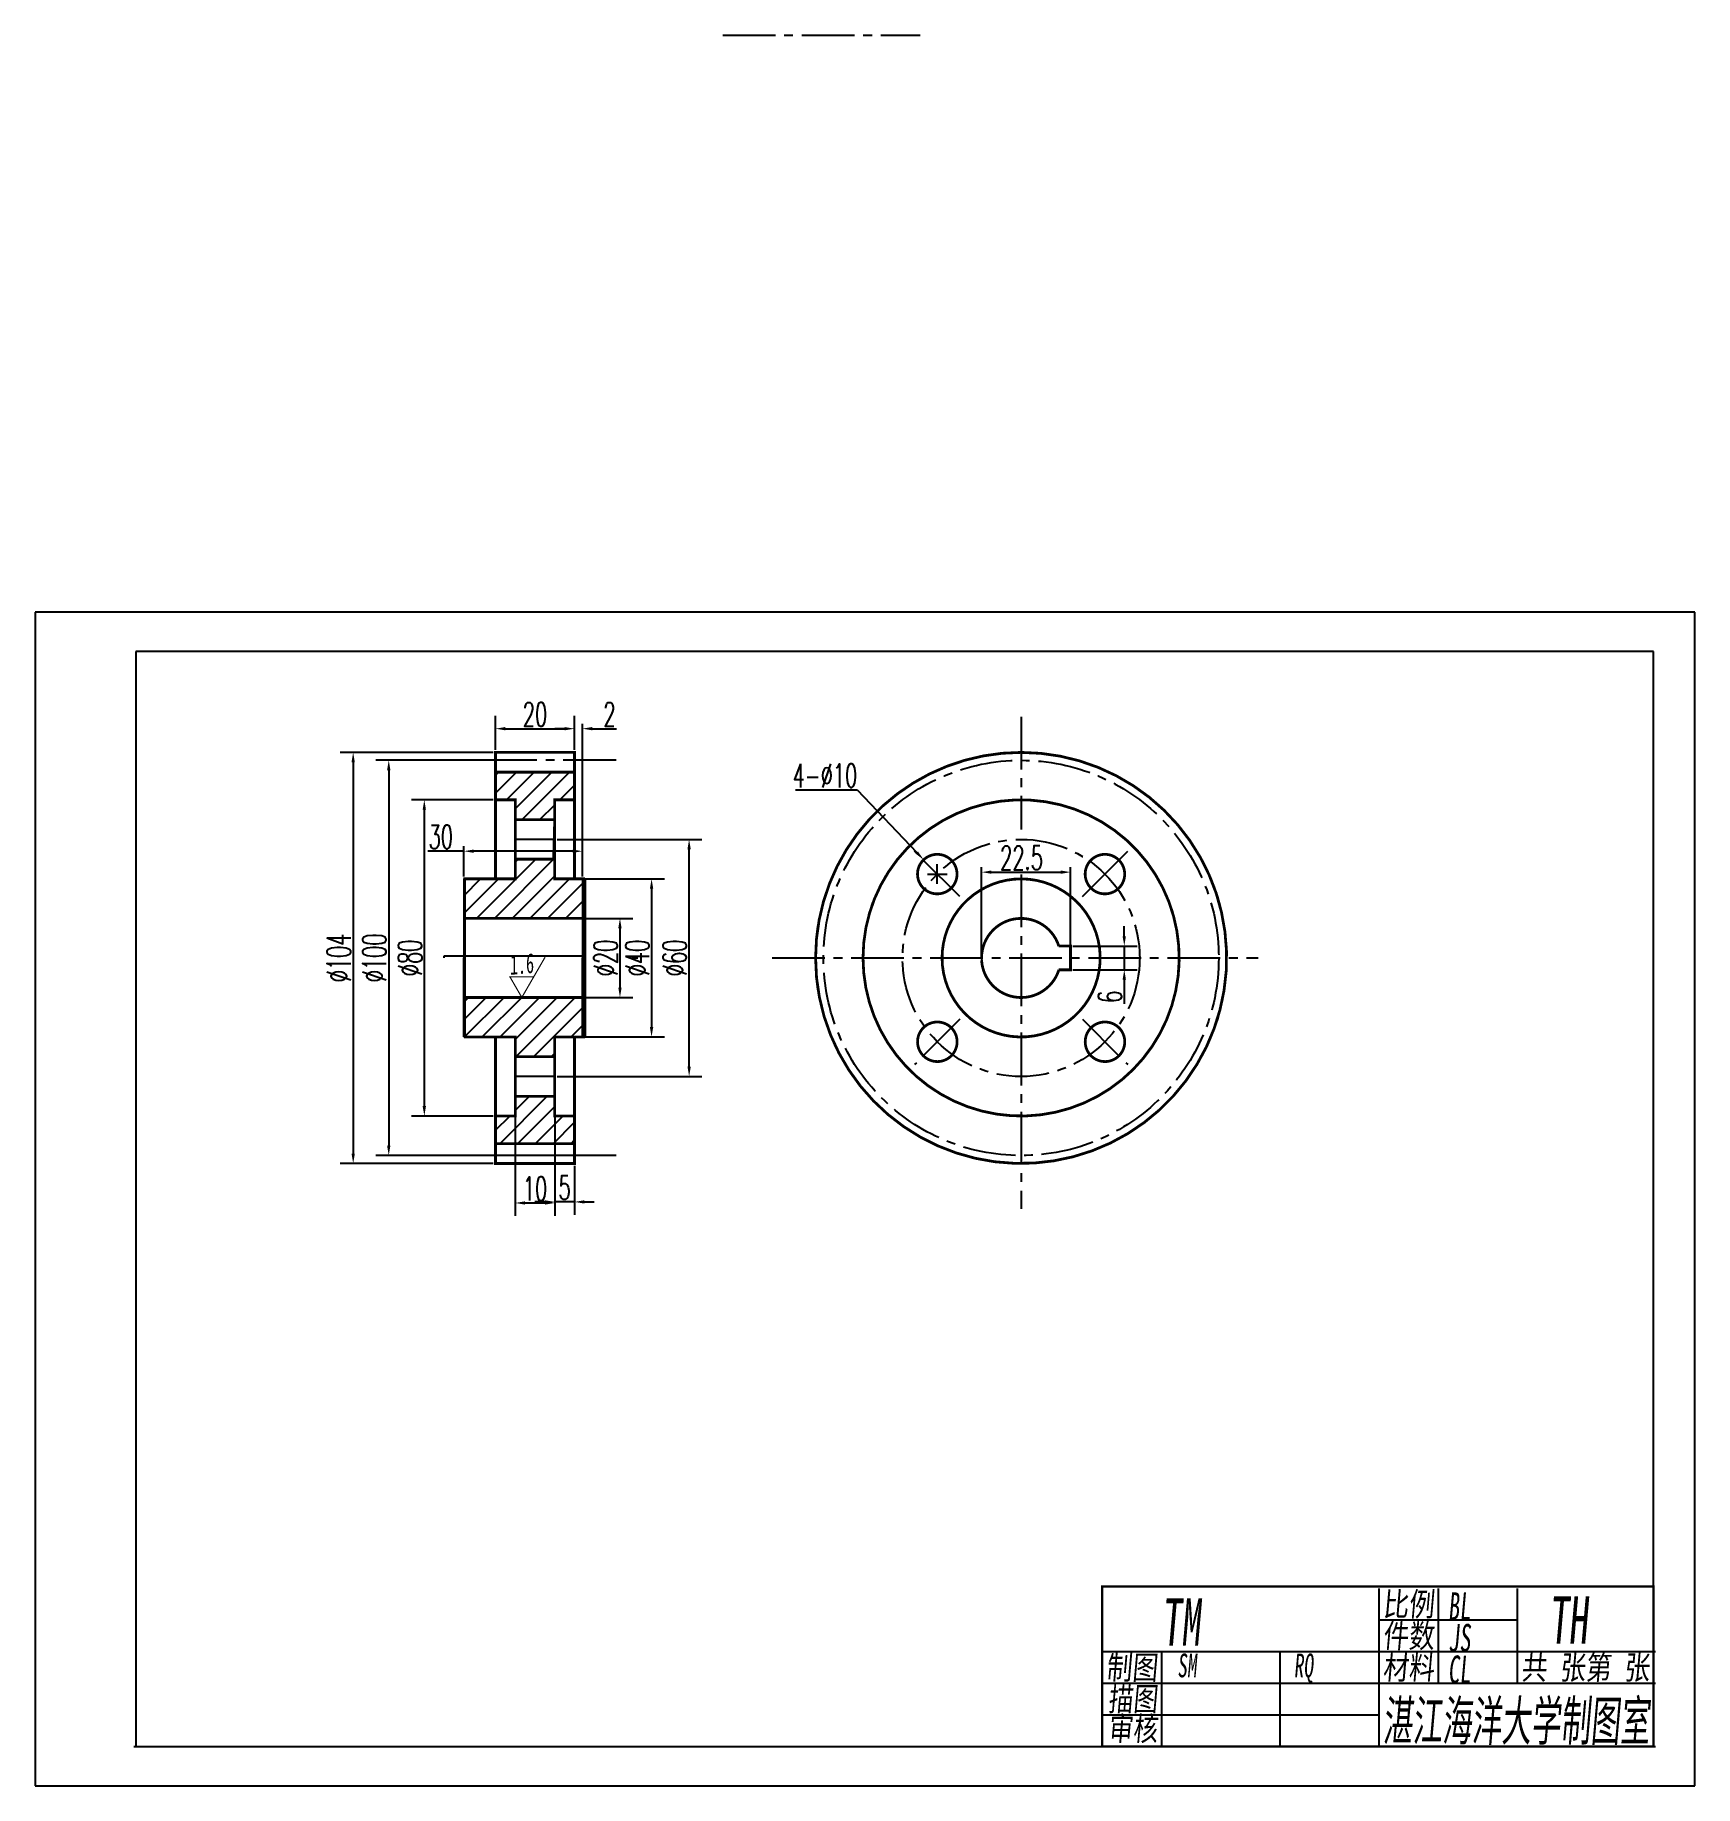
# Model space of a CAD drawing. Extents: x -93 to 1050, y -17 to 1076.
# Drawn here: x 630 to 1050, y 633 to 1076 of the extents above.
import ezdxf
from ezdxf.enums import TextEntityAlignment as Align

# ---------------------------------------------------------------- set-up
doc = ezdxf.new("R2010")
doc.units = 0
doc.header["$LTSCALE"] = 0.7
doc.header["$MEASUREMENT"] = 0
doc.linetypes.add('CENTER2', pattern=[28.575, 19.05, -3.175, 3.175, -3.175])
doc.layers.get('0').update_dxf_attribs({"linetype": 'CONTINUOUS'})
doc.layers.get('Defpoints').update_dxf_attribs({"linetype": 'CONTINUOUS'})
for name, color, linetype in [('中心线', 1, 'CENTER2'), ('图块', 6, 'CONTINUOUS'), ('实体', 7, 'CONTINUOUS'), ('标注', 7, 'CONTINUOUS'), ('粗实线', 7, 'CONTINUOUS')]:
    doc.layers.add(name, color=color, linetype=linetype)
doc.styles.get("Standard").update_dxf_attribs({"font": 'txt.shx', "width": 0.6, "height": 6})
doc.styles.add('TEXT', font='simfang.ttf', dxfattribs={"width": 0.6, "oblique": 5})
doc.dimstyles.new('DIN', dxfattribs={"dimscale": 0, "dimtxt": 6, "dimasz": 2.5, "dimexe": 1.25, "dimexo": 0.625, "dimtad": 1, "dimtoh": 1, "dimdec": 0, "dimdsep": 46, "dimtxsty": 'Standard', "dimcen": -2.5, "dimclrd": 5, "dimclre": 5, "dimclrt": 5, "dimadec": 0, "dimazin": 0, "dimtfac": 1, "dimtdec": 0, "dimtofl": 0, "dimtmove": 0, "dimatfit": 3, "dimfxl": 0, "dimtolj": 1, "dimtzin": 0, "dimarcsym": 0})
doc.dimstyles.get("Standard").update_dxf_attribs({"dimtxt": 6, "dimasz": 2.5, "dimexe": 3.25, "dimexo": 0.625, "dimtad": 1, "dimdec": 0, "dimdsep": 46, "dimtxsty": 'Standard', "dimcen": 2.5, "dimclrd": 5, "dimclre": 5, "dimclrt": 5, "dimadec": 0, "dimazin": 0, "dimtfac": 1, "dimtdec": 0, "dimtmove": 0, "dimatfit": 3, "dimfxl": 0, "dimtolj": 1, "dimtzin": 0, "dimarcsym": 0})

msp = doc.modelspace()

# ---------------------------------------------------------------- texts
at = {"style": 'TEXT', "oblique": 5}
for s, height, width, p, p2 in [('比例', 6, 0.782878, (971, 676), (984, 676)), ('件数', 6, 0.782878, (971, 668), (984, 668)), ('制图', 6, 0.782878, (901, 660), (914, 660)), ('材料', 6, 0.782878, (971, 660), (984, 660)), ('共 张第 张', 6, 0.782878, (1006, 660), (1038.5, 660)), ('描图', 6, 0.752767, (901.5, 652), (914, 652)), ('湛江海洋大学制图室', 10, 0.541992, (971, 644.5), (1038.5, 644.5)), ('审核', 6, 0.752767, (901.5, 644.5), (914, 644.5))]:
    msp.add_text(s, height=height, dxfattribs=dict(at, width=width)).set_placement(p, p2, align=Align.FIT)
at = {"style": 'TEXT', "oblique": 5, "width": 0.6}
for tag, p, s, height in [('TM', (915, 668.5), '轴', 12), ('BL', (987.5, 675), '1:1', 7), ('TH', (1013, 669), '1-01', 12), ('JS', (987.5, 667), '1', 7), ('SM', (919, 660.5), '肖时诚', 6), ('RQ', (948.5, 660.5), '', 6), ('CL', (987.5, 659), 'HT200', 7)]:
    msp.add_attdef(tag, p, s, height=height, dxfattribs=at)

# ---------------------------------------------------------------- blocks, each defined once
blk = doc.blocks.new('*D37')
at = {"layer": 'Defpoints', "color": 0, "ltscale": 0.3}
for p in [(768.5, 852.5), (768.5, 832.5), (778, 832.5)]:
    blk.add_point(p, dxfattribs=at)
at = {"layer": '粗实线', "color": 5, "lineweight": -2, "ltscale": 0.3}
for p, q in [((769.12, 852.5), (781.25, 852.5)), ((778, 850), (778, 835)), ((769.12, 832.5), (781.25, 832.5))]:
    blk.add_line(p, q, dxfattribs=at)
at = {"layer": '粗实线', "color": 5, "ltscale": 0.3}
for points in [[(777.58, 850), (778.42, 850), (778, 852.5)], [(777.58, 835), (778.42, 835), (778, 832.5)]]:
    blk.add_solid(points, dxfattribs=at)
at = {"layer": '粗实线', "color": 5, "ltscale": 0.3, "insert": (774.37, 842.5), "char_height": 6, "attachment_point": 5, "rotation": 90}
blk.add_mtext('\\A1;%%C20', dxfattribs=at)
blk = doc.blocks.new('*D38')
at = {"layer": 'Defpoints', "color": 0, "ltscale": 0.3}
for p in [(892, 845.5), (892, 839.5), (905.6, 839.5)]:
    blk.add_point(p, dxfattribs=at)
at = {"layer": '粗实线', "color": 5, "lineweight": -2, "ltscale": 0.3}
for p, q in [((905.6, 848), (905.6, 850.5)), ((892.62, 845.5), (908.85, 845.5)), ((905.6, 845.5), (905.6, 839.5)), ((892.62, 839.5), (908.85, 839.5)), ((905.6, 837), (905.6, 830.85))]:
    blk.add_line(p, q, dxfattribs=at)
at = {"layer": '粗实线', "color": 5, "ltscale": 0.3}
for points in [[(905.18, 848), (906.02, 848), (905.6, 845.5)], [(905.18, 837), (906.02, 837), (905.6, 839.5)]]:
    blk.add_solid(points, dxfattribs=at)
at = {"layer": '粗实线', "color": 5, "ltscale": 0.3, "insert": (901.98, 832.68), "char_height": 6, "attachment_point": 5, "rotation": 90}
blk.add_mtext('\\A1;6', dxfattribs=at)
blk = doc.blocks.new('*D39')
at = {"layer": 'Defpoints', "color": 0, "ltscale": 0.3}
for p in [(768.5, 862.5), (768.5, 822.5), (786, 822.5)]:
    blk.add_point(p, dxfattribs=at)
at = {"layer": '粗实线', "color": 5, "lineweight": -2, "ltscale": 0.3}
for p, q in [((769.12, 862.5), (789.25, 862.5)), ((786, 860), (786, 825)), ((769.12, 822.5), (789.25, 822.5))]:
    blk.add_line(p, q, dxfattribs=at)
at = {"layer": '粗实线', "color": 5, "ltscale": 0.3}
for points in [[(785.58, 860), (786.42, 860), (786, 862.5)], [(785.58, 825), (786.42, 825), (786, 822.5)]]:
    blk.add_solid(points, dxfattribs=at)
at = {"layer": '粗实线', "color": 5, "ltscale": 0.3, "insert": (782.37, 842.5), "char_height": 6, "attachment_point": 5, "rotation": 90}
blk.add_mtext('\\A1;%%C40', dxfattribs=at)
blk = doc.blocks.new('*D40')
at = {"layer": 'Defpoints', "color": 0, "ltscale": 0.3}
for p in [(761.5, 872.5), (795.5, 872.5), (761.5, 812.5)]:
    blk.add_point(p, dxfattribs=at)
at = {"layer": '粗实线', "color": 5, "lineweight": -2, "ltscale": 0.3}
for p, q in [((762.12, 872.5), (798.75, 872.5)), ((795.5, 815), (795.5, 870)), ((762.12, 812.5), (798.75, 812.5))]:
    blk.add_line(p, q, dxfattribs=at)
at = {"layer": '粗实线', "color": 5, "ltscale": 0.3}
for points in [[(795.08, 870), (795.92, 870), (795.5, 872.5)], [(795.08, 815), (795.92, 815), (795.5, 812.5)]]:
    blk.add_solid(points, dxfattribs=at)
at = {"layer": '粗实线', "color": 5, "ltscale": 0.3, "insert": (791.87, 842.5), "char_height": 6, "attachment_point": 5, "rotation": 90}
blk.add_mtext('\\A1;%%C60', dxfattribs=at)
blk = doc.blocks.new('*D41')
at = {"layer": 'Defpoints', "color": 0, "ltscale": 0.3}
for p in [(746.5, 882.5), (728.5, 802.5), (746.5, 802.5)]:
    blk.add_point(p, dxfattribs=at)
at = {"layer": '粗实线', "color": 5, "lineweight": -2, "ltscale": 0.3}
for p, q in [((745.88, 882.5), (725.25, 882.5)), ((728.5, 880), (728.5, 805)), ((745.88, 802.5), (725.25, 802.5))]:
    blk.add_line(p, q, dxfattribs=at)
at = {"layer": '粗实线', "color": 5, "ltscale": 0.3}
for points in [[(728.08, 880), (728.92, 880), (728.5, 882.5)], [(728.08, 805), (728.92, 805), (728.5, 802.5)]]:
    blk.add_solid(points, dxfattribs=at)
at = {"layer": '粗实线', "color": 5, "ltscale": 0.3, "insert": (724.87, 842.5), "char_height": 6, "attachment_point": 5, "rotation": 90}
blk.add_mtext('\\A1;%%c80', dxfattribs=at)
blk = doc.blocks.new('*D42')
at = {"layer": 'Defpoints', "color": 0, "ltscale": 0.3}
for p in [(746.5, 892.5), (719.5, 792.5), (746.5, 792.5)]:
    blk.add_point(p, dxfattribs=at)
at = {"layer": '粗实线', "color": 5, "lineweight": -2, "ltscale": 0.3}
for p, q in [((745.88, 892.5), (716.25, 892.5)), ((719.5, 890), (719.5, 795)), ((745.88, 792.5), (716.25, 792.5))]:
    blk.add_line(p, q, dxfattribs=at)
at = {"layer": '粗实线', "color": 5, "ltscale": 0.3}
for points in [[(719.08, 890), (719.92, 890), (719.5, 892.5)], [(719.08, 795), (719.92, 795), (719.5, 792.5)]]:
    blk.add_solid(points, dxfattribs=at)
at = {"layer": '粗实线', "color": 5, "ltscale": 0.3, "insert": (715.87, 842.5), "char_height": 6, "attachment_point": 5, "rotation": 90}
blk.add_mtext('\\A1;%%c100', dxfattribs=at)
blk = doc.blocks.new('*D43')
at = {"layer": 'Defpoints', "color": 0, "ltscale": 0.3}
for p in [(746.5, 894.5), (710.5, 790.5), (746.5, 790.5)]:
    blk.add_point(p, dxfattribs=at)
at = {"layer": '粗实线', "color": 5, "lineweight": -2, "ltscale": 0.3}
for p, q in [((745.88, 894.5), (707.25, 894.5)), ((710.5, 892), (710.5, 793)), ((745.88, 790.5), (707.25, 790.5))]:
    blk.add_line(p, q, dxfattribs=at)
at = {"layer": '粗实线', "color": 5, "ltscale": 0.3}
for points in [[(710.08, 892), (710.92, 892), (710.5, 894.5)], [(710.08, 793), (710.92, 793), (710.5, 790.5)]]:
    blk.add_solid(points, dxfattribs=at)
at = {"layer": '粗实线', "color": 5, "ltscale": 0.3, "insert": (706.87, 842.5), "char_height": 6, "attachment_point": 5, "rotation": 90}
blk.add_mtext('\\A1;%%c104', dxfattribs=at)
blk = doc.blocks.new('*D44')
at = {"layer": 'Defpoints', "color": 0, "ltscale": 0.3}
for p in [(766.5, 900.5), (746.5, 894.5), (766.5, 894.5)]:
    blk.add_point(p, dxfattribs=at)
at = {"layer": '粗实线', "color": 5, "lineweight": -2, "ltscale": 0.3}
for p, q in [((746.5, 895.12), (746.5, 903.75)), ((766.5, 895.12), (766.5, 903.75)), ((749, 900.5), (764, 900.5))]:
    blk.add_line(p, q, dxfattribs=at)
at = {"layer": '粗实线', "color": 5, "ltscale": 0.3}
for points in [[(749, 900.92), (749, 900.08), (746.5, 900.5)], [(764, 900.92), (764, 900.08), (766.5, 900.5)]]:
    blk.add_solid(points, dxfattribs=at)
at = {"layer": '粗实线', "color": 5, "ltscale": 0.3, "insert": (756.5, 904.12), "char_height": 6, "attachment_point": 5}
blk.add_mtext('\\A1;20', dxfattribs=at)
blk = doc.blocks.new('*D45')
at = {"layer": 'Defpoints', "color": 0, "ltscale": 0.3}
for p in [(751.5, 807.5), (761.5, 807.5), (761.5, 780.5)]:
    blk.add_point(p, dxfattribs=at)
at = {"layer": '粗实线', "color": 5, "lineweight": -2, "ltscale": 0.3}
for p, q in [((751.5, 806.88), (751.5, 777.25)), ((761.5, 806.88), (761.5, 777.25)), ((754, 780.5), (759, 780.5))]:
    blk.add_line(p, q, dxfattribs=at)
at = {"layer": '粗实线', "color": 5, "ltscale": 0.3}
for points in [[(754, 780.92), (754, 780.08), (751.5, 780.5)], [(759, 780.92), (759, 780.08), (761.5, 780.5)]]:
    blk.add_solid(points, dxfattribs=at)
at = {"layer": '粗实线', "color": 5, "ltscale": 0.3, "insert": (756.5, 784.12), "char_height": 6, "attachment_point": 5}
blk.add_mtext('\\A1;10', dxfattribs=at)
blk = doc.blocks.new('*D46')
at = {"layer": 'Defpoints', "color": 0, "ltscale": 0.3}
for p in [(761.5, 790.5), (766.5, 790.5), (761.5, 780.77)]:
    blk.add_point(p, dxfattribs=at)
at = {"layer": '粗实线', "color": 5, "lineweight": -2, "ltscale": 0.3}
for p, q in [((761.5, 789.88), (761.5, 777.52)), ((766.5, 789.88), (766.5, 777.52)), ((759, 780.77), (756.5, 780.77)), ((766.5, 780.77), (761.5, 780.77)), ((769, 780.77), (771.5, 780.77))]:
    blk.add_line(p, q, dxfattribs=at)
at = {"layer": '粗实线', "color": 5, "ltscale": 0.3}
for points in [[(759, 781.19), (759, 780.35), (761.5, 780.77)], [(769, 781.19), (769, 780.35), (766.5, 780.77)]]:
    blk.add_solid(points, dxfattribs=at)
at = {"layer": '粗实线', "color": 5, "ltscale": 0.3, "insert": (764, 784.4), "char_height": 6, "attachment_point": 5}
blk.add_mtext('\\A1;5', dxfattribs=at)
blk = doc.blocks.new('*D47')
at = {"layer": 'Defpoints', "color": 0, "ltscale": 0.3}
for p in [(738.5, 869.5), (738.5, 862.5), (768.5, 862.5)]:
    blk.add_point(p, dxfattribs=at)
at = {"layer": '实体', "color": 5, "lineweight": -2, "ltscale": 0.3}
for p, q in [((738.5, 869.5), (729.35, 869.5)), ((738.5, 863.12), (738.5, 870.75)), ((766, 869.5), (741, 869.5)), ((768.5, 863.12), (768.5, 870.75))]:
    blk.add_line(p, q, dxfattribs=at)
at = {"layer": '实体', "color": 5, "ltscale": 0.3}
for points in [[(741, 869.92), (741, 869.08), (738.5, 869.5)], [(766, 869.92), (766, 869.08), (768.5, 869.5)]]:
    blk.add_solid(points, dxfattribs=at)
at = {"layer": '实体', "color": 5, "ltscale": 0.3, "insert": (732.67, 873.12), "char_height": 6, "attachment_point": 5}
blk.add_mtext('\\A1;30', dxfattribs=at)
blk = doc.blocks.new('*D48')
at = {"layer": 'Defpoints', "color": 0, "ltscale": 0.3}
for p in [(892, 864.2), (869.5, 842.5), (892, 842.5)]:
    blk.add_point(p, dxfattribs=at)
at = {"layer": '标注', "color": 5, "lineweight": -2, "ltscale": 0.3}
for p, q in [((869.5, 843.12), (869.5, 865.45)), ((872, 864.2), (889.5, 864.2)), ((892, 843.12), (892, 865.45))]:
    blk.add_line(p, q, dxfattribs=at)
at = {"layer": '标注', "color": 5, "ltscale": 0.3}
for points in [[(872, 864.62), (872, 863.78), (869.5, 864.2)], [(889.5, 864.62), (889.5, 863.78), (892, 864.2)]]:
    blk.add_solid(points, dxfattribs=at)
at = {"layer": '标注', "color": 5, "ltscale": 0.3, "insert": (879.6, 867.83), "char_height": 6, "attachment_point": 5}
blk.add_mtext('\\A1;22.5', dxfattribs=at)
blk = doc.blocks.new('*D49')
at = {"layer": 'Defpoints', "color": 0, "ltscale": 0.3}
for p in [(854.84, 867.33), (861.74, 860.09)]:
    blk.add_point(p, dxfattribs=at)
at = {"layer": '标注', "color": 5, "lineweight": -2, "ltscale": 0.3}
for p, q in [((822.38, 885), (838, 885)), ((838, 885), (853.11, 869.14)), ((858.29, 861.21), (858.29, 866.21)), ((855.79, 863.71), (860.79, 863.71))]:
    blk.add_line(p, q, dxfattribs=at)
at = {"layer": '标注', "color": 5, "ltscale": 0.3}
blk.add_solid([(853.41, 869.43), (852.81, 868.86), (854.84, 867.33)], dxfattribs=at)
at = {"layer": '标注', "color": 5, "ltscale": 0.3, "insert": (829.88, 888.63), "char_height": 6, "attachment_point": 5}
blk.add_mtext('\\A1;4-%%C10', dxfattribs=at)
blk = doc.blocks.new('*D50')
at = {"layer": 'Defpoints', "color": 0, "ltscale": 0.3}
for p in [(768.5, 900.5), (766.5, 894.5), (768.5, 862.5)]:
    blk.add_point(p, dxfattribs=at)
at = {"layer": '标注', "color": 5, "lineweight": -2, "ltscale": 0.3}
for p, q in [((764, 900.5), (761.5, 900.5)), ((766.5, 895.12), (766.5, 901.75)), ((768.5, 863.12), (768.5, 901.75)), ((771, 900.5), (777.15, 900.5))]:
    blk.add_line(p, q, dxfattribs=at)
at = {"layer": '标注', "color": 5, "ltscale": 0.3}
for points in [[(764, 900.92), (764, 900.08), (766.5, 900.5)], [(771, 900.92), (771, 900.08), (768.5, 900.5)]]:
    blk.add_solid(points, dxfattribs=at)
at = {"layer": '标注', "color": 5, "ltscale": 0.3, "insert": (775.33, 904.12), "char_height": 6, "attachment_point": 5}
blk.add_mtext('\\A1;2', dxfattribs=at)
blk = doc.blocks.new('RA')
at = {"layer": '图块', "const_width": 0.3}
blk.add_lwpolyline([(5.89, 10.2), (0, 0), (-3, 5.2), (3, 5.2), (-3, 5.2)], dxfattribs=at)
at = {"layer": '图块', "style": 'TEXT', "oblique": 5, "width": 0.6}
blk.add_attdef('RA', (-3, 5.7), '', height=5, rotation=5, dxfattribs=at)

# ---------------------------------------------------------------- dimensions: what is measured, and where the dimension line sits
at = {"layer": '实体', "color": 7, "ltscale": 0.3}
dim = msp.add_linear_dim(base=(738.5, 869.5), p1=(768.5, 862.5), p2=(738.5, 862.5), dimstyle='DIN', override={"dimscale": 1}, dxfattribs=at)
dim.commit()
dim.dimension.update_dxf_attribs({"geometry": '*D47', "text_midpoint": (732.67, 869.5), "dimtype": 160})
at = {"layer": '标注'}
dim = msp.add_linear_dim(base=(768.5, 900.5), p1=(766.5, 894.5), p2=(768.5, 862.5), dimstyle='DIN', override={"dimscale": 1}, dxfattribs=at)
dim.commit()
dim.dimension.update_dxf_attribs({"geometry": '*D50', "text_midpoint": (775.33, 900.5), "dimtype": 160})
dim = msp.add_diameter_dim_2p(p1=(861.74, 860.09), p2=(854.84, 867.33), text='4-%%C10', dimstyle='DIN', override={"dimscale": 1}, dxfattribs=at)
dim.commit()
dim.dimension.update_dxf_attribs({"geometry": '*D49', "text_midpoint": (829.88, 885), "dimtype": 163})
dim = msp.add_linear_dim(base=(892, 864.2), p1=(869.5, 842.5), p2=(892, 842.5), text='22.5', dimstyle='DIN', override={"dimscale": 1}, dxfattribs=at)
dim.commit()
dim.dimension.update_dxf_attribs({"geometry": '*D48', "text_midpoint": (879.6, 864.2), "dimtype": 160})
at = {"layer": '粗实线'}
dim = msp.add_linear_dim(base=(766.5, 900.5), p1=(746.5, 894.5), p2=(766.5, 894.5), dimstyle='Standard', dxfattribs=at)
dim.commit()
dim.dimension.update_dxf_attribs({"geometry": '*D44', "text_midpoint": (756.5, 904.12)})
at = {"layer": '粗实线', "color": 7, "ltscale": 0.3}
for base, p1, p2, text, picture, middle in [((710.5, 790.5), (746.5, 894.5), (746.5, 790.5), '%%c104', '*D43', (706.87, 842.5)), ((719.5, 792.5), (746.5, 892.5), (746.5, 792.5), '%%c100', '*D42', (715.87, 842.5)), ((728.5, 802.5), (746.5, 882.5), (746.5, 802.5), '%%c80', '*D41', (724.87, 842.5))]:
    dim = msp.add_linear_dim(base=base, p1=p1, p2=p2, angle=90, text=text, dimstyle='Standard', dxfattribs=at)
    dim.commit()
    dim.dimension.update_dxf_attribs({"geometry": picture, "text_midpoint": middle})
at = {"layer": '粗实线', "color": 7}
for base, p1, p2, text, picture, middle in [((795.5, 872.5), (761.5, 812.5), (761.5, 872.5), '%%C60', '*D40', (791.87, 842.5)), ((786, 822.5), (768.5, 862.5), (768.5, 822.5), '%%C40', '*D39', (782.37, 842.5)), ((778, 832.5), (768.5, 852.5), (768.5, 832.5), '%%C20', '*D37', (774.37, 842.5))]:
    dim = msp.add_linear_dim(base=base, p1=p1, p2=p2, angle=90, text=text, dimstyle='Standard', dxfattribs=at)
    dim.commit()
    dim.dimension.update_dxf_attribs({"geometry": picture, "text_midpoint": middle})
at = {"layer": '粗实线'}
dim = msp.add_linear_dim(base=(905.6, 839.5), p1=(892, 845.5), p2=(892, 839.5), angle=90, dimstyle='Standard', dxfattribs=at)
dim.commit()
dim.dimension.update_dxf_attribs({"geometry": '*D38', "text_midpoint": (905.6, 832.68), "dimtype": 160})
at = {"layer": '粗实线', "color": 7}
for base, p1, p2, picture, middle in [((761.5, 780.5), (751.5, 807.5), (761.5, 807.5), '*D45', (756.5, 784.12)), ((761.5, 780.77), (766.5, 790.5), (761.5, 790.5), '*D46', (764, 784.4))]:
    dim = msp.add_linear_dim(base=base, p1=p1, p2=p2, dimstyle='Standard', dxfattribs=at)
    dim.commit()
    dim.dimension.update_dxf_attribs({"geometry": picture, "text_midpoint": middle})

# ---------------------------------------------------------------- hatches: boundary and pattern name
at = {"layer": '粗实线'}
h = msp.add_hatch(dxfattribs=at)
h.set_pattern_fill('ANSI31', style=0)
h.set_pattern_definition([(45, (625, 628), (-2.245064, 2.245064), [])])
h.paths.add_polyline_path([(751.5, 882.5), (751.5, 877.5), (761.5, 877.5), (761.5, 882.5), (766.5, 882.5), (766.5, 889.5), (746.5, 889.5), (746.5, 882.5)])
h.paths.add_polyline_path([(768.5, 852.5), (768.5, 862.5), (761.5, 862.5), (761.5, 867.5), (751.5, 867.5), (751.5, 862.5), (738.5, 862.5), (738.5, 852.5)])
h.paths.add_polyline_path([(761.5, 822.5), (768.5, 822.5), (768.5, 832.5), (738.5, 832.5), (738.5, 822.5), (751.5, 822.5), (751.5, 817.5), (761.5, 817.5)])
h.paths.add_polyline_path([(751.5, 802.5), (746.5, 802.5), (746.5, 795.5), (766.5, 795.5), (766.5, 802.5), (761.5, 802.5), (761.5, 807.5), (751.5, 807.5)])

# ---------------------------------------------------------------- linework, layer by layer
for p, q in [((1050, 930), (630, 930)), ((630, 930), (630, 633)), ((1050, 633), (1050, 930)), ((1039.5, 920), (655.5, 920)), ((655.5, 920), (655.5, 643)), ((1039.5, 643), (1039.5, 920)), ((900, 643), (900, 683.5)), ((900, 683.5), (1039, 683.5)), ((970, 683), (970, 643)), ((985, 683), (985, 659)), ((1005, 683), (1005, 659)), ((970, 675), (1005, 675)), ((900, 667), (1040, 667)), ((915, 667), (915, 643)), ((945, 667), (945, 643)), ((900, 659), (1040, 659)), ((900, 651), (970, 651)), ((655, 643), (1040, 643)), ((655.5, 643), (1039.5, 643)), ((655.5, 643), (900, 643)), ((630, 633), (1050, 633))]:
    msp.add_line(p, q)
at = {"const_width": 0.6}
msp.add_lwpolyline([(1039.5, 643), (1039.5, 683.5), (900, 683.5), (900, 643), (1039.5, 643)], dxfattribs=at)
at = {"layer": 'Defpoints', "color": 0, "linetype": 'ByBlock'}
for p in [(768.5, 861.3), (786.5, 822.5)]:
    msp.add_point(p, dxfattribs=at)
at = {"layer": '中心线'}
for p, q in [((804, 1076), (854, 1076)), ((879.5, 903.5), (879.5, 875)), ((777, 892.5), (738.5, 892.5)), ((761.5, 872.5), (751.5, 872.5)), ((864, 858), (852.5, 869.5)), ((906.43, 869.43), (894.93, 857.93)), ((895, 858), (906.5, 869.5)), ((895, 858), (906.5, 869.5)), ((879.5, 863.6), (879.5, 779)), ((781, 842.5), (782.5, 842.5)), ((816.5, 842.5), (939.5, 842.5)), ((864, 827), (852.5, 815.5)), ((895, 827), (906.5, 815.5))]:
    msp.add_line(p, q, dxfattribs=at)
for radius in [50, 30]:
    msp.add_circle((879.5, 842.5), radius, dxfattribs=at)
at = {"layer": '实体', "ltscale": 0.3}
for p, q in [((746.5, 862.5), (746.5, 894.5)), ((746.5, 894.5), (766.5, 894.5)), ((766.5, 894.5), (766.5, 862.5)), ((751.5, 882.5), (746.5, 882.5)), ((746.5, 882.5), (746.5, 862.5)), ((751.5, 862.26), (751.5, 882.5)), ((766.5, 862.5), (769.12, 862.5))]:
    msp.add_line(p, q, dxfattribs=at)
at = {"layer": '实体', "ltscale": 0.3, "const_width": 0.7}
for points in [[(746.5, 882.5), (746.5, 894.5), (766.5, 894.5), (766.5, 889.5), (746.5, 889.5)], [(766.5, 889.5), (766.5, 862.5)], [(753.27, 877.5), (761.5, 877.5), (761.5, 882.5), (766.5, 882.5)], [(751.5, 877.5), (753.27, 877.5)], [(769.12, 862.5), (761.5, 862.5), (761.5, 877.5), (761.23, 867.5), (752.25, 867.5), (751.5, 867.5)], [(738.5, 852.5), (768.5, 852.5)]]:
    msp.add_lwpolyline(points, dxfattribs=at)
for points in [[(827.5, 842.5, 2.414214), (879.5, 894.5, 0.414214), (827.5, 842.5, 1)], [(839.5, 842.5, 0.668179), (907.78, 814.22, 1.496606), (839.5, 842.5, 1)], [(855.06, 867.53, 5.639647), (858.29, 868.71, 0.177316), (855.06, 867.53, 2.731165)], [(897.48, 867.53, 5.639647), (900.71, 868.71, 0.177316), (897.48, 867.53, 2.731165)], [(859.5, 842.5, 2.414214), (879.5, 862.5, 0.414214), (859.5, 842.5, 1)], [(889.04, 839.5), (892, 839.5), (892, 845.5), (889.04, 845.5, 0.858182), (869.5, 842.5, 1)], [(869.5, 841.88, 0.831441), (889.06, 839.49, -0.73227)], [(855.06, 825.1, 5.639647), (858.29, 826.29, 0.177316), (855.06, 825.1, 2.731165)], [(897.48, 825.1, 5.639647), (900.71, 826.29, 0.177316), (897.48, 825.1, 2.731165)]]:
    msp.add_lwpolyline(points, format="xyb", dxfattribs=at)
at = {"layer": '粗实线'}
for p, q in [((766.5, 894.5), (746.5, 894.5)), ((746.5, 894.5), (746.5, 862.5)), ((766.5, 894.5), (766.5, 862.5)), ((877.94, 894.39), (879.5, 894.5)), ((766.5, 889.5), (746.5, 889.5)), ((751.5, 882.5), (746.5, 882.5)), ((751.5, 882.5), (751.5, 862.5)), ((766.5, 882.5), (761.5, 882.5)), ((761.5, 882.5), (761.5, 862.5)), ((761.5, 877.5), (751.5, 877.5)), ((761.5, 867.5), (751.5, 867.5)), ((738.5, 862.5), (751.5, 862.5)), ((768.5, 862.5), (761.5, 862.5)), ((761.5, 862.5), (768.5, 862.5)), ((768.5, 852.5), (738.5, 852.5)), ((889.04, 845.5), (892, 845.5)), ((892, 845.5), (892, 839.5)), ((889.04, 839.5), (892, 839.5))]:
    msp.add_line(p, q, dxfattribs=at)
at = {"layer": '粗实线', "color": 7}
for p, q in [((738.5, 862.5), (738.5, 842.5)), ((768.5, 862.5), (768.5, 842.5)), ((733.5, 842.5), (733.5, 843)), ((733.5, 843), (733.5, 843)), ((733.5, 843), (768.5, 843)), ((738.5, 822.5), (738.5, 842.5)), ((768.5, 822.5), (768.5, 842.5)), ((768.5, 832.5), (738.5, 832.5)), ((751.5, 822.5), (738.5, 822.5)), ((738.5, 822.5), (751.5, 822.5)), ((746.5, 790.5), (746.5, 822.5)), ((751.5, 802.5), (751.5, 822.5)), ((761.5, 802.5), (761.5, 822.5)), ((768.5, 822.5), (761.5, 822.5)), ((761.5, 822.5), (768.5, 822.5)), ((766.5, 790.5), (766.5, 822.5)), ((761.5, 817.5), (751.5, 817.5)), ((761.5, 812.5), (751.5, 812.5)), ((761.5, 807.5), (751.5, 807.5)), ((751.5, 802.5), (746.5, 802.5)), ((766.5, 802.5), (761.5, 802.5)), ((766.5, 795.5), (746.5, 795.5)), ((777, 792.5), (738.5, 792.5)), ((766.5, 790.5), (746.5, 790.5))]:
    msp.add_line(p, q, dxfattribs=at)
at = {"layer": '粗实线', "color": 7, "ltscale": 0.3}
for p, q in [((746.5, 822.5), (738.68, 822.5)), ((746.5, 790.5), (746.5, 822.5)), ((769.12, 822.5), (761.5, 822.5)), ((761.5, 822.5), (761.5, 802.5)), ((761.5, 802.5), (766.5, 802.5)), ((766.5, 802.5), (766.5, 790.5)), ((746.5, 790.5), (746.5, 795.5)), ((746.5, 795.5), (765.56, 795.5)), ((766.5, 790.5), (746.5, 790.5))]:
    msp.add_line(p, q, dxfattribs=at)
at = {"layer": '粗实线', "color": 7, "ltscale": 0.3, "const_width": 0.7}
for points in [[(738.68, 822.5), (738.68, 862.5), (751.5, 862.5), (751.5, 882.5), (746.5, 882.5), (746.5, 862.5)], [(769.12, 862.5), (769.12, 822.5)], [(738.68, 832.5), (768.5, 832.5)], [(746.5, 790.5), (746.5, 822.5), (738.5, 822.5), (751.5, 822.5), (751.5, 802.5), (746.5, 802.5)], [(766.5, 822.5), (766.5, 790.5), (746.5, 790.5), (746.5, 795.5), (766.5, 795.5)], [(769.12, 822.5), (761.5, 822.5), (761.5, 802.5), (766.5, 802.5)], [(751.64, 817.5), (761.5, 817.5), (761.5, 807.5), (751.5, 807.5)]]:
    msp.add_lwpolyline(points, dxfattribs=at)
at = {"layer": '粗实线'}
for centre, radius in [((879.5, 842.5), 52), ((879.5, 842.5), 40), ((858.29, 863.71), 5), ((900.71, 863.71), 5), ((900.71, 863.71), 5), ((900.71, 863.71), 5), ((900.71, 863.71), 5), ((900.71, 863.71), 5), ((900.71, 863.71), 5), ((900.71, 863.71), 5), ((879.5, 842.5), 20), ((858.29, 821.29), 5), ((900.71, 821.29), 5)]:
    msp.add_circle(centre, radius, dxfattribs=at)
msp.add_arc((879.5, 842.5), 10, 17.4576, 342.5424, dxfattribs=at)
at = {"layer": '粗实线', "color": 7, "linetype": 'ByBlock'}
msp.add_point((768.5, 822.5), dxfattribs=at)

# ---------------------------------------------------------------- block references
at = {"layer": '粗实线', "color": 7}
msp.add_blockref('RA', (753.17, 832.5), dxfattribs=at).add_auto_attribs({'RA': '1.6'})

msp.set_redraw_order([(e.dxf.handle, doc.entitydb.next_handle()) for e in msp.query("TEXT MTEXT ATTDEF DIMENSION ARC_DIMENSION")])  # texts and dimensions are drawn at this point

doc.saveas('drawing.dxf')
